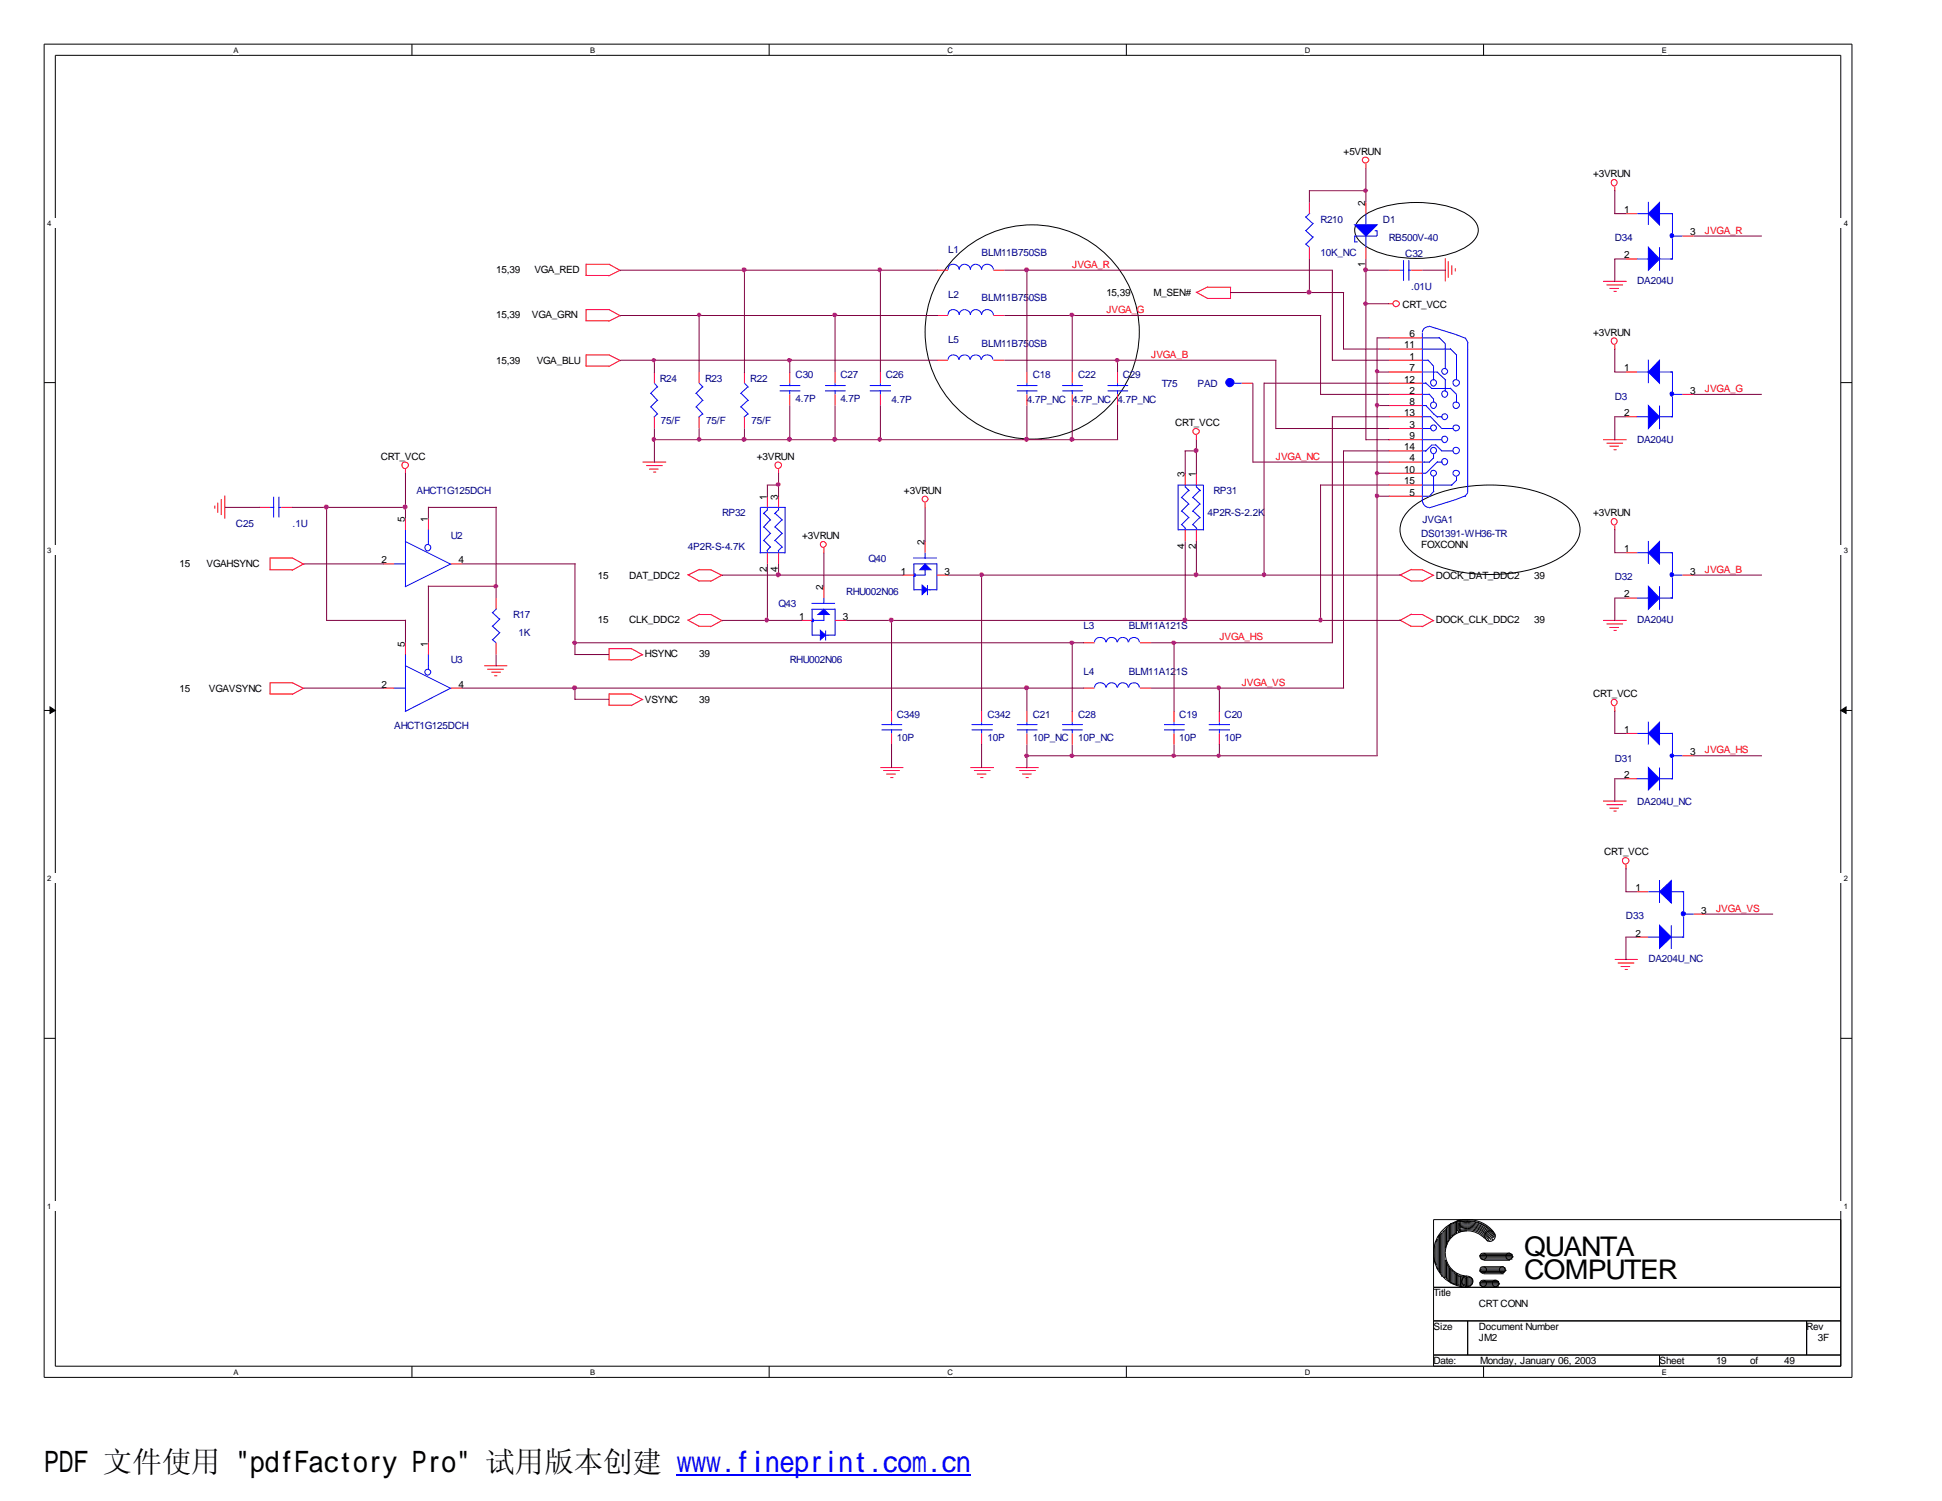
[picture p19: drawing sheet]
<svg xmlns="http://www.w3.org/2000/svg" width="279mm" height="216mm" viewBox="0 0 279 216" stroke-linecap="round" stroke-linejoin="round" font-family="sans-serif">
<defs><g id="words">
<text font-size="4.2" x="6.3" y="211.7">PDF 文件使用 &quot;pdfFactory Pro&quot; 试用版本创建 www.fineprint.com.cn</text>
<g font-size="3.9">
<text x="219.3" y="180.6">QUANTA</text>
<text x="219.3" y="184">COMPUTER</text>
</g>
<g font-size="1.4">
<text x="193.3" y="22.3">+5VRUN</text>
<text x="196.4" y="29.6" transform="rotate(-90 196.4 29.6)">2</text>
<text x="229.2" y="25.5">+3VRUN</text>
<text x="233.7" y="30.6">1</text>
<text x="243.2" y="33.9">3</text>
<text x="71.4" y="39.3">15,39</text>
<text x="76.9" y="39.3">VGA_RED</text>
<text x="196.4" y="38.4" transform="rotate(-90 196.4 38.4)">1</text>
<text x="233.7" y="37.2">2</text>
<text x="71.4" y="45.8">15,39</text>
<text x="76.5" y="45.8">VGA_GRN</text>
<text x="159.2" y="42.6">15,39</text>
<text x="165.9" y="42.6">M_SEN#</text>
<text x="201.8" y="44.4">CRT_VCC</text>
<text x="71.4" y="52.3">15,39</text>
<text x="77.2" y="52.3">VGA_BLU</text>
<text x="202" y="50.1">11</text>
<text x="202.8" y="48.5">6</text>
<text x="202.8" y="51.7">1</text>
<text x="202.8" y="53.4">7</text>
<text x="229.2" y="48.3">+3VRUN</text>
<text x="233.7" y="53.4">1</text>
<text x="202" y="55">12</text>
<text x="202" y="59.9">13</text>
<text x="202.8" y="56.6">2</text>
<text x="202.8" y="58.3">8</text>
<text x="233.7" y="59.9">2</text>
<text x="243.2" y="56.6">3</text>
<text x="169.1" y="61.2">CRT_VCC</text>
<text x="202" y="64.8">14</text>
<text x="202.8" y="61.6">3</text>
<text x="202.8" y="63.2">9</text>
<text x="54.8" y="66.1">CRT_VCC</text>
<text x="108.9" y="66.1">+3VRUN</text>
<text x="110.3" y="71.9" transform="rotate(-90 110.3 71.9)">1</text>
<text x="111.9" y="71.9" transform="rotate(-90 111.9 71.9)">3</text>
<text x="130" y="71">+3VRUN</text>
<text x="170.4" y="68.7" transform="rotate(-90 170.4 68.7)">3</text>
<text x="172" y="68.7" transform="rotate(-90 172 68.7)">1</text>
<text x="202" y="68">10</text>
<text x="202" y="69.7">15</text>
<text x="202.8" y="66.4">4</text>
<text x="202.8" y="71.3">5</text>
<text x="58.3" y="75.1" transform="rotate(-90 58.3 75.1)">5</text>
<text x="61.6" y="75.1" transform="rotate(-90 61.6 75.1)">1</text>
<text x="115.4" y="77.5">+3VRUN</text>
<text x="229.2" y="74.3">+3VRUN</text>
<text x="25.8" y="81.5">15</text>
<text x="29.7" y="81.5">VGAHSYNC</text>
<text x="54.9" y="81">2</text>
<text x="66" y="81">4</text>
<text x="86" y="83.2">15</text>
<text x="90.5" y="83.2">DAT_DDC2</text>
<text x="110.3" y="82.3" transform="rotate(-90 110.3 82.3)">2</text>
<text x="111.9" y="82.3" transform="rotate(-90 111.9 82.3)">4</text>
<text x="129.6" y="82.6">1</text>
<text x="133" y="78.4" transform="rotate(-90 133 78.4)">2</text>
<text x="135.9" y="82.6">3</text>
<text x="170.4" y="79" transform="rotate(-90 170.4 79)">4</text>
<text x="172" y="79" transform="rotate(-90 172 79)">2</text>
<text x="204.5" y="78.8">FOXCONN</text>
<text x="206.6" y="83.2">DOCK_DAT_DDC2</text>
<text x="220.7" y="83.2">39</text>
<text x="233.7" y="79.4">1</text>
<text x="243.2" y="82.6">3</text>
<text x="86" y="89.7">15</text>
<text x="90.5" y="89.7">CLK_DDC2</text>
<text x="115" y="89.2">1</text>
<text x="118.4" y="84.9" transform="rotate(-90 118.4 84.9)">2</text>
<text x="121.2" y="89.2">3</text>
<text x="206.6" y="89.7">DOCK_CLK_DDC2</text>
<text x="220.7" y="89.7">39</text>
<text x="233.7" y="85.9">2</text>
<text x="58.3" y="93" transform="rotate(-90 58.3 93)">5</text>
<text x="61.6" y="93" transform="rotate(-90 61.6 93)">1</text>
<text x="92.8" y="94.6">HSYNC</text>
<text x="100.6" y="94.6">39</text>
<text x="25.8" y="99.5">15</text>
<text x="30.1" y="99.5">VGAVSYNC</text>
<text x="54.9" y="98.9">2</text>
<text x="66" y="98.9">4</text>
<text x="92.8" y="101.1">VSYNC</text>
<text x="100.6" y="101.1">39</text>
<text x="229.2" y="100.2">CRT_VCC</text>
<text x="233.7" y="105.4">1</text>
<text x="233.7" y="111.9">2</text>
<text x="243.2" y="108.6">3</text>
<text x="230.8" y="123">CRT_VCC</text>
<text x="235.3" y="128.2">1</text>
<text x="244.8" y="131.4">3</text>
<text x="235.3" y="134.7">2</text>
<text x="206.2" y="186.4">Title</text>
<text x="206.2" y="191.3">Size</text>
<text x="212.8" y="188">CRT CONN</text>
<text x="212.8" y="191.3">Document Number</text>
<text x="259.9" y="191.3">Rev</text>
<text x="206.2" y="196.2">Date:</text>
<text x="212.8" y="193">JM2</text>
<text x="212.9" y="196.2">Monday, January 06, 2003</text>
<text x="238.8" y="196.2">Sheet</text>
<text x="246.9" y="196.2">19</text>
<text x="251.8" y="196.2">of</text>
<text x="256.7" y="196.2">49</text>
<text x="261.5" y="193">3F</text>
</g>
<g font-size="1.4" fill="#000080">
<text x="190" y="32">R210</text>
<text x="199" y="32">D1</text>
<text x="199.8" y="34.6">RB500V-40</text>
<text x="232.3" y="34.7">D34</text>
<text x="136.4" y="36.4">L1</text>
<text x="141.2" y="36.8">BLM11B750SB</text>
<text x="190" y="36.8">10K_NC</text>
<text x="202.2" y="37">C32</text>
<text x="203" y="41.7">.01U</text>
<text x="235.5" y="40.9">DA204U</text>
<text x="136.4" y="42.8">L2</text>
<text x="141.2" y="43.3">BLM11B750SB</text>
<text x="136.4" y="49.4">L5</text>
<text x="141.2" y="49.9">BLM11B750SB</text>
<text x="94.9" y="54.9">R24</text>
<text x="101.4" y="54.9">R23</text>
<text x="107.9" y="54.9">R22</text>
<text x="114.5" y="54.4">C30</text>
<text x="114.5" y="57.8">4.7P</text>
<text x="120.9" y="54.4">C27</text>
<text x="120.9" y="57.8">4.7P</text>
<text x="127.4" y="54.4">C26</text>
<text x="128.3" y="58">4.7P</text>
<text x="147.7" y="58">4.7P_NC 4.7P_NC 4.7P_NC</text>
<text x="148.6" y="54.4">C18</text>
<text x="155.1" y="54.4">C22</text>
<text x="161.5" y="54.4">C29</text>
<text x="167.1" y="55.7">T75</text>
<text x="172.3" y="55.7">PAD</text>
<text x="232.3" y="57.5">D3</text>
<text x="95.1" y="61">75/F</text>
<text x="101.6" y="61">75/F</text>
<text x="108.1" y="61">75/F</text>
<text x="235.5" y="63.7">DA204U</text>
<text x="59.9" y="71">AHCT1G125DCH</text>
<text x="174.6" y="71">RP31</text>
<text x="34" y="75.9">C25</text>
<text x="42.1" y="75.9">.1U</text>
<text x="64.9" y="77.5">U2</text>
<text x="103.9" y="74.3">RP32</text>
<text x="173.7" y="74.3">4P2R-S-2.2K</text>
<text x="204.5" y="77.2">DS01391-WH36-TR</text>
<text x="204.6" y="75.3">JVGA1</text>
<text x="99" y="79.2">4P2R-S-4.7K</text>
<text x="125" y="80.8">Q40</text>
<text x="232.3" y="83.5">D32</text>
<text x="73.8" y="88.9">R17</text>
<text x="112" y="87.3">Q43</text>
<text x="121.8" y="85.6">RHU002N06</text>
<text x="235.5" y="89.7">DA204U</text>
<text x="64.9" y="95.4">U3</text>
<text x="74.6" y="91.5">1K</text>
<text x="113.6" y="95.4">RHU002N06</text>
<text x="155.9" y="90.5">L3</text>
<text x="162.4" y="90.5">BLM11A121S</text>
<text x="155.9" y="97">L4</text>
<text x="162.4" y="97">BLM11A121S</text>
<text x="56.7" y="104.8">AHCT1G125DCH</text>
<text x="129" y="103.2">C349</text>
<text x="129" y="106.6">10P</text>
<text x="142.1" y="103.2">C342</text>
<text x="142.1" y="106.6">10P</text>
<text x="148.6" y="103.2">C21</text>
<text x="148.6" y="106.6">10P_NC</text>
<text x="155.1" y="103.2">C28</text>
<text x="155.1" y="106.6">10P_NC</text>
<text x="169.7" y="103.2">C19</text>
<text x="169.7" y="106.6">10P</text>
<text x="176.2" y="103.2">C20</text>
<text x="176.2" y="106.6">10P</text>
<text x="232.3" y="109.6">D31</text>
<text x="235.5" y="115.7">DA204U_NC</text>
<text x="233.9" y="132.2">D33</text>
<text x="237.2" y="138.4">DA204U_NC</text>
</g>
<g font-size="1.4" fill="#f00">
<text x="245.3" y="33.6">JVGA_R</text>
<text x="154.3" y="38.5">JVGA_R</text>
<text x="159.2" y="45">JVGA_G</text>
<text x="165.6" y="51.5">JVGA_B</text>
<text x="245.3" y="56.4">JVGA_G</text>
<text x="183.6" y="66.1">JVGA_NC</text>
<text x="245.3" y="82.4">JVGA_B</text>
<text x="175.4" y="92.1">JVGA_HS</text>
<text x="178.6" y="98.6">JVGA_VS</text>
<text x="245.3" y="108.4">JVGA_HS</text>
<text x="246.9" y="131.1">JVGA_VS</text>
</g>
<g font-size="1.1">
<text x="33.6" y="7.6">A</text>
<text x="84.9" y="7.6">B</text>
<text x="136.3" y="7.6">C</text>
<text x="187.7" y="7.6">D</text>
<text x="239.1" y="7.6">E</text>
<text x="6.8" y="32.5">4</text>
<text x="265.3" y="32.5">4</text>
<text x="6.8" y="79.6">3</text>
<text x="265.3" y="79.6">3</text>
<text x="6.8" y="126.7">2</text>
<text x="265.3" y="126.7">2</text>
<text x="6.8" y="173.9">1</text>
<text x="265.3" y="173.9">1</text>
<text x="33.6" y="197.8">A</text>
<text x="84.9" y="197.8">B</text>
<text x="136.3" y="197.8">C</text>
<text x="187.7" y="197.8">D</text>
<text x="239.1" y="197.8">E</text>
</g>
</g></defs>
<path d="M6.3 6.3h260.1v191.8h-260.1zM8 8h256.8v188.5h-256.8z" fill="none" stroke="#000" stroke-width=".14"/>
<g fill="#fff">
<path d="M33.6 6.5h.8v1.4h-.8z"/>
<path d="M33.6 196.7h.8v1.3h-.8z"/>
</g>
<path d="M59.3 6.3v1.7M59.3 196.5v1.6" fill="none" stroke="#000" stroke-width=".14"/>
<g fill="#fff">
<path d="M84.9 6.5h.8v1.4h-.8z"/>
<path d="M84.9 196.7h.8v1.3h-.8z"/>
</g>
<path d="M110.7 6.3v1.7M110.7 196.5v1.6" fill="none" stroke="#000" stroke-width=".14"/>
<g fill="#fff">
<path d="M136.3 6.5h.8v1.4h-.8z"/>
<path d="M136.3 196.7h.8v1.3h-.8z"/>
</g>
<path d="M162.1 6.3v1.7M162.1 196.5v1.6" fill="none" stroke="#000" stroke-width=".14"/>
<g fill="#fff">
<path d="M187.7 6.5h.8v1.4h-.8z"/>
<path d="M187.7 196.7h.8v1.3h-.8z"/>
</g>
<path d="M213.4 6.3v1.7M213.4 196.5v1.6" fill="none" stroke="#000" stroke-width=".14"/>
<g fill="#fff">
<path d="M239.1 6.5h.8v1.4h-.8z"/>
<path d="M239.1 196.7h.8v1.3h-.8z"/>
<path d="M6.8 31.4h259.1v1.4h-259.1z"/>
<path d="M6.8 78.5h259.1v1.3h-259.1z"/>
</g>
<path d="M6.3 55h1.7M264.8 55h1.6" fill="none" stroke="#000" stroke-width=".14"/>
<path d="M6.8 125.6h259.1v1.4h-259.1z" fill="#fff"/>
<path d="M6.3 102.2h1.7M264.8 102.2h1.6" fill="none" stroke="#000" stroke-width=".14"/>
<g fill="#000" stroke="#000" stroke-width=".14">
<path d="M7.2 101.7l.8 .5-.8 .4z" fill-rule="evenodd"/>
<path d="M264.8 102.2l.8-.5v.9z" fill-rule="evenodd"/>
</g>
<path d="M6.8 172.8h259.1v1.4h-259.1z" fill="#fff"/>
<g fill="none" stroke="#000" stroke-width=".14">
<path d="M195.7 31.4a10.2 10.2 0 0 1 5.5-2.1 16.8 16.8 0 0 1 9.3 1.2 3.5 3.5 0 0 1 2.2 2.6 2.83 2.83 0 0 1-1.4 2.2 14.9 14.9 0 0 1-10.1 1.7 10.1 10.1 0 0 1-5.5-2.2 2.14 2.14 0 0 1 0-3.4zM202.9 73.2a14.7 14.7 0 0 1 8.3-3.2 22.5 22.5 0 0 1 12.8 1.9 6.3 6.3 0 0 1 3.2 3.5 3.7 3.7 0 0 1-1.4 3.8 16.6 16.6 0 0 1-9.8 3.4 21.2 21.2 0 0 1-11.3-2.2 6.3 6.3 0 0 1-3.2-3.4 3.8 3.8 0 0 1 1.4-3.8zM6.3 149.4h1.7M264.8 149.4h1.6M206.2 175.4h58.6v21.1h-58.6zM206.4 179.2v2.3M206.6 178.6v3.3M206.8 178.3v4.2M206.8 178.2l-.2 .4M206.9 177.9v4.6M207.1 177.6v5.4M207.2 177.5l-.3 .5"/>
<path d="M207.3 177.5v5.5M207.4 177.4v6.2M207.5 177.3l-.2 .2M207.6 177.1v6.5M207.8 177v6.8M207.9 177l-.3 .2M207.9 176.7v2.9M208.1 176.6v2.4M208.2 176.5v2.2M208.2 178.9l-.3 .6M208.3 176.4l-.2 .3M208.4 176.3v2.2"/>
<path d="M208.4 178.4l-.2 .2M208.5 176.2v2M208.6 176.1l-.2 .3M208.7 175.9v2.1M208.7 176h.3M208.8 177.9l-.3 .2M208.9 176v1.9M209 175.9v1.7M209.1 177.5l-.2 .3M209.2 175.9v1.7M209.3 175.8l-.3 .2M209.4 175.8v1.6"/>
<path d="M209.5 177.3l-.3 .2M209.5 175.7v1.8M209.6 177l.3 .2M209.7 175.6v1.4M209.8 176.7a4.1 4.1 0 0 1 4.5 1.5M209.8 176.5a4.1 4.1 0 0 1 4.7 1.9M209.8 176.4a4.4 4.4 0 0 1 5 2M209.8 176.2a4.5 4.5 0 0 1 5 1.9M209.8 176a4.6 4.6 0 0 1 5.2 2.1M209.9 177a3.6 3.6 0 0 1 4.1 1.6M209.9 176.9a3.8 3.8 0 0 1 4.4 1.7M209.9 175.8l1.2-.2a4.8 4.8 0 0 1 4 2.1"/>
<path d="M209.9 175.6v1.7M210 175.8l1.1-.1a4.5 4.5 0 0 1 4 2.2M210 175.5l-.3 .2M210.1 175.6v1.4M211.1 175.4a4.7 4.7 0 0 1 3.8 1.8M211.1 175.4a4.9 4.9 0 0 0-4.9 4.9 4.9 4.9 0 0 0 4.9 4.9M211.1 177a3.4 3.4 0 0 1 2.5 1.1M211.1 177a3.3 3.3 0 0 0-3.2 3.3 3.3 3.3 0 0 0 3.2 3.3M211.1 175.4h-.4a1.71 1.71 0 0 0-1.3 .5M211.1 177l-1.1 .2M206.2 185.2h58.6M206.2 190h58.6"/>
<path d="M206.2 194.9h58.6M206.4 181.4l.3 .5M206.8 182.4l.2 .2M207.1 182.9l.2 .2M207.8 183.7h.2M207.9 181.2v2.5M207.9 181.3l.3 .4M208.1 181.6v2.3M208.1 183.8l.2 .3M208.2 181.8v2.2M208.2 181.9l.2 .4M208.4 184.1l.2 .3"/>
<path d="M208.4 182.2v2M208.5 182.3v2M208.5 182.4l.3 .2M208.7 184.5h.3M208.7 182.5v2.1M208.9 182.7l.2 .3M208.9 182.6v1.9M209 184.7h.3M209 182.9v1.8M209.2 183l.3 .3M209.2 183v1.7M209.4 183.2v1.5"/>
<path d="M209.4 184.7l.2 .2M209.5 183.1v1.7M209.5 183.2l.3 .3M209.7 184.8h.3M209.7 183.4v1.5M209.9 183.4v1.4M209.9 183.6h.5M210 185h.3M210.1 184.8h.1M210.1 183.6v1.3M210.1 183.5v1.3M210.3 183.6v1.5"/>
<path d="M210.5 183.6v1.5M210.6 183.5l-.5 1.5M210.7 183.5v1.3M210.7 183.6l.2 .3M210.7 184.7l-.2 .3M210.8 185h.3M210.8 183.8v1.3M211 183.7h.2M211 183.6v1.4M211.2 183.7v1.4M211.2 190v4.9M211.2 185h.2"/>
<path d="M211.3 183.7h.3M211.3 183.6v1.4M211.5 183.7v1.4M211.7 183.7v1.1M211.7 183.8l.2 .3M211.8 184.7l-.3 .3M211.8 184v.7M212.9 180.6h4.6M212.9 182.9h3.6M212.9 184.5h2.7M212.9 184.8h2.7M212.9 180.6v.2"/>
<path d="M212.9 184.5v.2M212.9 180.8h4.9M212.9 182.7h3.8M212.9 182.9l.5 .2M212.9 184.7h2.9M212.9 184.8l.5 .3M213 180.9h4.5M213 182.5h3.5M213.1 180.4h4.5M213.1 180.9l.3 .3M213.1 182.4h3.5M213.1 182.5l-.2 .3"/>
<path d="M213.1 184.3h2.5M213.3 181.1h4.3M213.3 183h3.1M213.3 185h2.3M213.4 184.1h1.9M213.4 183.2h2.9M213.4 182.2h2.9M213.4 181.3h3.9M213.4 180.3h3.9M215.6 184.3v.3M215.7 184.7l-.2 .2M216.5 182.4v.2"/>
<path d="M216.7 182.7l-.3 .3M217.5 180.4v.3M217.7 180.8l-.3 .2M238.8 194.9v1.6M259.9 190v4.9"/>
<circle cx="148.5" cy="47.7" r="15.4"/>
<circle cx="214.4" cy="177.8" r=".75"/>
<circle cx="211.1" cy="184.3" r=".79"/>
<circle cx="213.4" cy="182.7" r=".48"/>
<circle cx="213.4" cy="180.7" r=".48"/>
<circle cx="213.4" cy="184.6" r=".48"/>
<circle cx="215.2" cy="184.6" r=".48"/>
<circle cx="216.1" cy="182.7" r=".45"/>
<circle cx="217.1" cy="180.7" r=".48"/>
</g>
<g fill="none" stroke="#f00" stroke-width=".14">
<path d="M84.2 39.6h3.4M84.3 37.9v1.7M84.3 38h3.4M87.6 38l1.7 .9M89.2 38.9l-1.7 .8M134.8 38.9h1.6M142.9 38.9h1.6M188.4 29.1v1.6M188.4 35.6v1.7M196.5 23.5v.8M196.5 29.1v1.6M196.5 35.6v1.7"/>
<path d="M199.8 38.9h1.6M203 38.9h1.6M207.9 37.2v3.3M208.4 37.6v2.4M208.9 38.2v1.3M209.4 38.6v.4M232.3 26.8v.7M233.9 37.3h1.6M233.9 30.7h1.6M242.1 34h1.6M84.2 52.7h3.4M84.2 46.1h3.4"/>
<path d="M84.3 51.1h3.4M84.3 44.4v1.7M84.3 51v1.7M84.3 44.5h3.4M87.6 51.1l1.7 .8M87.6 44.5l1.7 1M89.2 51.8l-1.7 .9M89.2 45.4l-1.7 .8M94.1 53.5v1.6M94.1 59.9v1.7M100.6 53.5v1.6M100.6 59.9v1.7"/>
<path d="M107.1 53.5v1.6M107.1 59.9v1.7M113.6 53.5v1.6M113.6 56.7v1.6M120.1 53.5v1.6M120.1 56.7v1.6M126.7 53.5v1.6M126.7 56.7v1.6M134.8 51.8h1.6M134.8 45.4h1.6M142.9 51.8h1.6M142.9 45.4h1.6"/>
<path d="M147.7 53.5v1.6M147.7 56.7v1.6M154.3 53.5v1.6M154.3 56.7v1.6M160.8 53.5v1.6M160.8 56.7v1.6M172 42l1.7 .9M173.7 42.9h3.3M173.7 41.3h3.4M173.8 41.2l-1.7 .9M177 41.3v1.7M178.6 55.1h1.7"/>
<path d="M199.7 43.7h.7M199.8 48.6h4.8M199.8 50.2h4.8M199.8 51.8h4.8M199.8 53.5h4.8M199.8 55.1h4.8M199.8 56.7h4.8M199.8 58.3h4.8M199.8 59.9h4.8M230.6 40.5h3.4M231.1 41h2.4M231.6 41.5h1.3"/>
<path d="M232.2 41.9h.4M232.3 49.6v.7M233.9 53.5h1.6M233.9 59.9h1.6M242.1 56.7h1.6M30.9 72.7v.5M31.3 72.3v1.4M31.8 71.8v2.3M32.3 71.3v3.3M37.3 73h1.6M40.5 73h1.6M58.3 67.5v.7"/>
<path d="M58.3 74.6v1.6M61.6 74.6v1.6M92.5 66.5h3.3M93 67h2.3M93.4 67.5h1.3M94 67.9h.4M110.4 71.4v1.6M110.4 79.5v1.6M112 67.5v.7M112 71.4v1.6M112 79.5v1.6M118.5 78.8v.8"/>
<path d="M133.1 72.3v.8M133.1 77.9v1.6M170.5 68.1v1.7M170.5 76.2v1.7M172.1 62.6v.7M172.1 68.1v1.7M172.1 76.2v1.7M199.8 66.5h4.8M199.8 63.2h4.8M199.8 61.6h4.8M199.8 64.9h4.8M199.8 68.1h4.8"/>
<path d="M199.8 69.8h4.8M199.8 71.4h4.8M230.6 63.2h3.4M231.1 63.8h2.4M231.6 64.2h1.3M232.2 64.7h.4M232.3 75.6v.7M233.9 79.5h1.6M38.8 82h3.3M38.8 99.8h3.3M38.9 80.3h3.3M38.9 80.2v1.8"/>
<path d="M38.9 98.1v1.7M38.9 98.2h3.3M42.1 80.3l1.7 .9M42.1 98.2l1.7 .9M43.7 81.1l-1.7 .9M43.7 99l-1.7 .9M55.1 81.1h1.6M55.1 99h1.6M58.3 92.5v1.6M61.6 92.5v1.6M64.9 81.1h1.6M64.9 99h1.6"/>
<path d="M69.7 95.8h3.3M70.1 96.3h2.4M70.7 96.7h1.4M71.1 97.2h.4M71.4 86v1.6M71.4 92.5v1.6M87.5 94.9h3.3M87.6 93.3h3.3M87.6 93.2v1.7M87.6 99.7v1.7M87.6 99.8h3.3M90.8 93.3l1.7 .9"/>
<path d="M90.8 99.8l1.7 .9M92.5 94.1l-1.7 .9M98.9 82.6l1.7 1M98.9 89.2l1.7 .9M100.5 83.6h1.8M100.5 90.1h1.8M100.6 82h1.8M100.6 88.4h1.8M100.7 81.9l-1.7 .8M100.7 88.3l-1.7 .9M102.3 82l1.7 .8M102.3 88.4l1.7 .9"/>
<path d="M103.9 82.7l-1.7 1M103.9 89.2l-1.7 1M115.2 89.2h1.6M118.5 84.3v1.7M120.1 89.2h1.7M129.9 82.7h1.6M134.8 82.7h1.6M155.9 92.5h1.6M155.9 99h1.6M164 92.5h1.6M164 99h1.6M201.3 82.6l1.7 1"/>
<path d="M201.3 89.2l1.7 .9M202.9 83.6h1.7M202.9 90.1h1.7M203 82h1.7M203 88.4h1.7M203.1 81.9l-1.7 .8M203.1 88.3l-1.7 .9M204.6 82l1.7 .8M204.6 88.4l1.7 .9M206.2 82.7l-1.6 1M206.2 89.2l-1.6 1M230.6 89.2h3.4"/>
<path d="M231.1 89.7h2.4M231.6 90.3h1.3M232.2 90.7h.4M233.9 86h1.6M242.1 82.7h1.6M87.5 101.4h3.3M92.5 100.6l-1.7 .9M126.7 110.4h3.3M127.1 110.8h2.4M127.5 111.3h1.4M128.1 111.8h.4M128.3 102.3v1.6"/>
<path d="M128.3 105.5v1.6M139.6 110.4h3.4M140.1 110.8h2.4M140.5 111.3h1.4M141.1 111.8h.4M141.2 102.3v1.6M141.2 105.5v1.6M146.1 110.4h3.3M146.6 110.8h2.4M147.1 111.3h1.3M147.6 111.8h.4M147.7 102.3v1.6"/>
<path d="M147.7 105.5v1.6M154.3 102.3v1.6M154.3 105.5v1.6M168.9 102.3v1.6M168.9 105.5v1.6M175.4 102.3v1.6M175.4 105.5v1.6M230.6 115.2h3.4M231.1 115.7h2.4M231.6 116.2h1.3M232.2 116.7h.4M232.3 101.6v.8"/>
<path d="M233.9 112h1.6M233.9 105.5h1.6M242.1 108.7h1.6M232.3 138h3.3M232.7 138.5h2.4M233.2 139h1.3M233.8 139.4h.4M233.9 124.4v.7M235.5 134.8h1.7M235.5 128.3h1.7M243.7 131.5h1.6"/>
<circle cx="196.5" cy="23" r=".45"/>
<circle cx="232.2" cy="26.3" r=".45"/>
<circle cx="200.9" cy="43.7" r=".45"/>
<circle cx="232.2" cy="49.1" r=".45"/>
<circle cx="58.3" cy="66.9" r=".48"/>
<circle cx="112" cy="66.9" r=".48"/>
<circle cx="118.4" cy="78.3" r=".42"/>
<circle cx="133.1" cy="71.8" r=".42"/>
<circle cx="172.1" cy="62.1" r=".45"/>
<circle cx="232.2" cy="75" r=".45"/>
<circle cx="232.2" cy="101" r=".45"/>
<circle cx="233.9" cy="123.8" r=".48"/>
</g>
<g fill="none" stroke="#00f" stroke-width=".14">
<path d="M136.4 38.8a.81 .81 0 0 1 .8-.8 .81 .81 0 0 1 .8 .8 .81 .81 0 0 1 .8-.8 .81 .81 0 0 1 .8 .8 .81 .81 0 0 1 .8-.8 .81 .81 0 0 1 .8 .8 .85 .85 0 0 1 .9-.8 .85 .85 0 0 1 .8 .8M187.8 35.1l.6 .5M187.8 33.1l1.1 1M187.8 31.2l1.1 1M188.5 30.6l-.6 .6M189 34l-1.1 1.1M189 32.1l-1.1 1.1M194.9 34v.9M194.9 34.8h.4M196.5 30.7v1.7M196.5 34v1.6M197.8 33.2h.3"/>
<path d="M198.1 33.1v.9h-3.3M201.4 38.9h.6M201.9 37.4v3M202.6 38.9h.4M202.7 37.4v3M235.5 37.3h1.7M235.5 30.7h1.7M237.2 29v3.3M238.8 35.6v3.3M238.8 30.7h1.8M238.8 37.3h1.8M240.6 30.6v3"/>
<path d="M240.6 34.3v3M240.8 34h1.3M93.6 56.6l1.1 1.1M93.6 58.5l1.1 1.1M94.1 55.1l.6 .6M94.6 55.6l-1 1M94.6 57.6l-1 1M94.6 59.5l-.5 .5M100.2 56.6l1 1.1M100.2 58.5l1 1.1M100.6 55.1l.6 .6M101.1 55.6l-1 1"/>
<path d="M101.1 57.6l-1 1M101.1 59.5l-.6 .5M106.6 56.6l1.1 1.1M106.6 58.5l1.1 1.1M107.1 55.1l.6 .6M107.6 55.6l-1.1 1M107.6 57.6l-1.1 1M107.6 59.5l-.6 .5M112.2 56.2h2.9M112.2 55.5h2.9M113.6 55.1v.4M113.6 56.1v.6"/>
<path d="M118.7 56.2h3M118.7 55.5h3M120.1 55.1v.4M120.1 56.1v.6M125.1 56.2h3.1M125.1 55.5h3.1M126.7 55.1v.4M126.7 56.1v.6M136.4 51.7a.77 .77 0 0 1 .8-.6 .77 .77 0 0 1 .7 .6M136.4 45.3a.81 .81 0 0 1 .8-.8 .81 .81 0 0 1 .8 .8 .81 .81 0 0 1 .8-.8 .81 .81 0 0 1 .8 .8 .81 .81 0 0 1 .8-.8 .81 .81 0 0 1 .8 .8 .85 .85 0 0 1 .9-.8 .85 .85 0 0 1 .8 .8M138 51.7a.77 .77 0 0 1 .8-.6 .77 .77 0 0 1 .7 .6M139.6 51.7a.77 .77 0 0 1 .8-.6 .77 .77 0 0 1 .7 .6"/>
<path d="M141.2 51.7a.82 .82 0 0 1 .8-.6 .82 .82 0 0 1 .8 .6M146.3 56.2h3M146.3 55.5h3M147.7 55.1v.4M147.7 56.1v.6M152.8 56.2h3M152.8 55.5h3M154.3 55.1v.4M154.3 56.1v.6M159.3 56.2h3M159.3 55.5h3M160.8 55.1v.4"/>
<path d="M160.8 56.1v.6M177.5 55.1h1.1M204.6 59.9h1.2M204.6 50.2h4.1M204.6 51.8h.9M204.6 56.7h1.1M204.6 47.9v24.2M204.6 53.5h2.2M204.6 55.1h.6M204.6 58.3h.6M204.6 48.6h2.6M205.1 55l.9 .9"/>
<path d="M205.1 58.3l1.2 1.3M205.4 51.7l.8 1v2M205.6 47a.87 .87 0 0 0-1 .8M205.6 46.9l3.8 1.2 1.5 .6M205.6 56.6l.6 .8M205.7 59.9l1.7 1.7h1.7M205.9 55.9h2.8M206.2 59.5l.6 .5M206.2 57.3v.5M206.8 53.5l1.2 1.2M206.8 59.9h.7M207 48.5l.9 .9v3.7"/>
<path d="M207.9 54.6v1.7M208.6 55.8l.9 .9v1.2M208.6 50.1l.9 1M209.5 51v3.6M210.8 48.6l.4 .8M211.2 49.3v21.6l-.5 .6M235.5 59.9h1.7M235.5 53.5h1.7M237.2 51.7v3.4M238.8 53.5h1.8M238.8 59.9h1.8M238.8 58.3v3.4"/>
<path d="M240.6 53.4v3M240.6 57.1v2.9M240.8 56.7h1.3M38.9 73h.6M39.4 71.5v2.9M40 73h.5M40.1 71.5v2.9M58.3 76.1v8.2M58.3 77.9l6.6 3.3M61.6 76.1v2.2M109.3 79.5h3.6M109.9 73.8l1 1"/>
<path d="M109.9 75.8l1 1M109.9 77.7l1 1M110.4 73.3l-.6 .6M110.4 73v.4M110.4 79.2v.4M110.8 74.8l-1 1.1M110.8 76.7l-1 1.1M110.8 78.7l-.5 .5M111.5 73.8l1.1 1M111.5 75.8l1.1 1M111.5 77.7l1.1 1M112 73.3l-.6 .6"/>
<path d="M112 73v.4M112 79.2v.4M112.5 74.8l-1.1 1.1M112.5 76.7l-1.1 1.1M112.5 78.7l-.6 .5M112.9 73v6.6M113 73h-3.6v6.6M133.1 79.5v.8M169.4 69.8h3.7v6.5M169.5 69.8v6.5M169.5 76.2h3.7M170 71.5l1.1 1.1"/>
<path d="M170 73.5l1.1 1M170 75.4l.6 .6M170.5 70l.6 .6M170.5 69.8v.3M170.5 75.9v.4M171 70.5l-1.1 1.1M171 72.5l-1.1 1.1M171 74.4l-1.1 1.1M171.6 71.5l1.1 1.1M171.6 73.5l1.1 1M171.6 75.4l.6 .6M172.1 70l.6 .6"/>
<path d="M172.1 69.8v.3M172.1 75.9v.4M172.6 70.5l-1.1 1.1M172.6 72.5l-1.1 1.1M172.6 74.4l-1.1 1.1M204.6 63.2h2.8M204.6 71.9a1.03 1.03 0 0 0 1 1.1M204.6 61.6h1.3M204.6 66.5h1.1M204.6 64.9h.6M204.6 69.8h4.4M205.9 64h.7"/>
<path d="M206 64l-.9 .9M206.2 65.4v.6M206.2 68.5v2.2M206.2 65.9l-.6 .6M206.3 70.6l-.6 .8h-1.1M206.5 63.9l.9 1M206.8 66.5h.7M206.8 66.4l-1.7 1.7h-.5M207.3 64.9h1.7M209.5 68.6v.6M209.5 69.1l-.7 .7M210.9 71.3l-1.5 .6-3.8 1.2"/>
<path d="M235.5 79.5h1.7M237.2 77.8v3.3M238.8 79.5h1.8M240.6 79.4v3M56.6 81.1h1.7M56.6 99h1.7M58.3 94.1v8.2M58.3 95.8l6.6 3.3M61.6 94.1v2.2M64.9 81.1l-6.6 3.3M64.9 99l-6.6 3.4M70.8 91.9l.6 .6"/>
<path d="M70.8 90l1.1 1M70.8 88.1l1.1 1M71.5 87.5l-.6 .6M72 90.9l-1.1 1.1M72 89l-1.1 1.1M116.8 87.6h3.3M116.8 86.8h3.3M116.8 89.4h.2M116.8 87.6v3.8M116.8 89.2h1.8M116.8 91.4h1.3M116.8 89.1h.3"/>
<path d="M117 89.1v.4M118.5 86v.9M118.5 88.3v.9M118.8 91.4h1.3M118.8 90.7v1.4M120.1 87.5v3.9M131.4 81.1h3.4M131.4 80.3h3.4M131.4 82.9h.3M131.5 82.7h1.7M131.5 81.1v3.8M131.5 84.8h1.3"/>
<path d="M131.5 82.5h.2M131.7 82.5v.5M133.1 81.9v.8M133.4 84.8h1.4M133.4 84.2v1.4M134.8 81v3.9M157.5 92.4a.82 .82 0 0 1 .8-.7 .82 .82 0 0 1 .8 .7M157.5 98.9a.82 .82 0 0 1 .8-.7 .82 .82 0 0 1 .8 .7M159.2 92.4a.77 .77 0 0 1 .7-.7 .77 .77 0 0 1 .8 .7M159.2 98.9a.77 .77 0 0 1 .7-.7 .77 .77 0 0 1 .8 .7M160.8 92.4a.77 .77 0 0 1 .7-.7 .77 .77 0 0 1 .8 .7M160.8 98.9a.77 .77 0 0 1 .7-.7 .77 .77 0 0 1 .8 .7"/>
<path d="M162.4 92.4a.77 .77 0 0 1 .8-.7 .77 .77 0 0 1 .7 .7M162.4 98.9a.77 .77 0 0 1 .8-.7 .77 .77 0 0 1 .7 .7M235.5 86h1.7M238.8 84.3v3.4M238.8 86h1.8M240.6 83.1v3M240.8 82.7h1.3M126.8 105h3M126.8 104.2h3M128.3 103.9v.4M128.3 104.9v.6M139.8 105h3"/>
<path d="M139.8 104.2h3M141.2 103.9v.4M141.2 104.9v.6M146.3 105h3M146.3 104.2h3M147.7 103.9v.4M147.7 104.9v.6M152.8 105h3M152.8 104.2h3M154.3 103.9v.4M154.3 104.9v.6M167.5 105h2.9"/>
<path d="M167.5 104.2h2.9M168.9 103.9v.4M168.9 104.9v.6M173.9 105h3.1M173.9 104.2h3.1M175.4 103.9v.4M175.4 104.9v.6M235.5 112h1.7M235.5 105.5h1.7M237.2 103.8v3.3M238.8 110.4v3.3M238.8 105.5h1.8"/>
<path d="M238.8 112h1.8M240.6 105.4v3.1M240.6 109.1v3M240.8 108.7h1.3M237.1 134.8h1.7M237.2 128.3h1.6M238.8 126.6v3.3M240.5 128.3h1.7M240.5 133.1v3.4M240.5 134.8h1.7M242.2 128.2v2.9M242.2 131.8v3.1"/>
<path d="M242.5 131.5h1.2"/>
<circle cx="206.2" cy="55.1" r=".45"/>
<circle cx="206.2" cy="58.3" r=".45"/>
<circle cx="207.8" cy="56.7" r=".45"/>
<circle cx="207.9" cy="53.4" r=".42"/>
<circle cx="207.9" cy="59.9" r=".42"/>
<circle cx="209.5" cy="55.1" r=".48"/>
<circle cx="209.5" cy="58.3" r=".48"/>
<circle cx="61.5" cy="78.8" r=".45"/>
<circle cx="206.2" cy="64.8" r=".45"/>
<circle cx="206.2" cy="68.1" r=".42"/>
<circle cx="206.2" cy="61.5" r=".42"/>
<circle cx="207.8" cy="63.2" r=".45"/>
<circle cx="207.8" cy="66.4" r=".45"/>
<circle cx="209.5" cy="64.8" r=".48"/>
<circle cx="209.5" cy="68.1" r=".45"/>
<circle cx="209.5" cy="61.5" r=".45"/>
<circle cx="61.6" cy="96.7" r=".42"/>
</g>
<g fill="#00f" stroke="#00f" stroke-width=".14">
<path d="M238.8 51.8v3.3l-1.6-1.6z" fill-rule="evenodd"/>
<path d="M237.2 58.3l1.6 1.6-1.6 1.7z" fill-rule="evenodd"/>
<path d="M238.8 77.9v3.2l-1.6-1.6z" fill-rule="evenodd"/>
<path d="M237.2 84.3l1.6 1.7-1.6 1.6z" fill-rule="evenodd"/>
<path d="M240.3 108.6l.2-.1 .3 .2-.3 .3-.2-.1z" fill-rule="evenodd"/>
<path d="M238.8 103.9v3.2l-1.6-1.6z" fill-rule="evenodd"/>
<path d="M237.2 110.4l1.6 1.6-1.6 1.6z" fill-rule="evenodd"/>
<path d="M238.8 128.3l1.7-1.6v3.2z" fill-rule="evenodd"/>
<path d="M238.8 133.1l1.7 1.7-1.7 1.6z" fill-rule="evenodd"/>
<path d="M133.1 81.1l.8 .9h-1.6z" fill-rule="evenodd"/>
<path d="M132.7 84.2l.7 .6-.7 .7z" fill-rule="evenodd"/>
<path d="M194.9 32.3h3.2l-1.6 1.7z" fill-rule="evenodd"/>
<path d="M117.7 88.4l.8-.8 .8 .8z" fill-rule="evenodd"/>
<path d="M118 90.7l.8 .7-.8 .6z" fill-rule="evenodd"/>
<path d="M238.8 29.1v3.2l-1.6-1.6z" fill-rule="evenodd"/>
<path d="M237.2 35.6l1.6 1.7-1.6 1.6z" fill-rule="evenodd"/>
<circle cx="240.5" cy="56.7" r=".28"/>
<circle cx="240.5" cy="82.7" r=".28"/>
<circle cx="177" cy="55" r=".59"/>
<circle cx="242.2" cy="131.4" r=".31"/>
<circle cx="240.5" cy="33.9" r=".28"/>
</g>
<g fill="none" stroke="#800040" stroke-width=".14">
<path d="M89.2 38.9h45.7M107.1 38.9v14.7M126.7 38.8v14.7M144.5 38.9h47.3M147.7 38.8v14.7M188.4 27.4h8.2M188.4 27.3v1.8M188.4 37.3v4.9M191.7 38.9v13M196.4 38.9h3.4M196.5 24.2v4.9M196.5 37.3v26"/>
<path d="M204.6 38.9h3.4M232.2 30.7h1.7M232.2 37.3h1.7M232.3 27.3v3.4M232.3 37.3v3.3M243.7 34h9.8M89.2 51.8h45.7M89.2 45.4h45.7M94.1 51.8v1.8M100.6 45.3v8.2M113.6 51.8v1.8M113.6 58.3v5"/>
<path d="M120.1 45.3v8.2M120.1 58.3v5M126.7 58.3v5M144.5 51.8h39.1M144.5 45.4h45.6M147.7 58.3v5M154.3 45.3v8.2M154.3 58.3v5M160.8 51.7v1.8M160.8 58.3v4.9M177 42.1h16.4M180.3 55.1v11.4"/>
<path d="M181.9 55v27.7M181.9 55.1h18M183.6 51.8v9.9M190 56.7h9.9M190 45.4v11.4M191.7 59.9v32.6M191.7 59.9h8.2M191.7 51.8h8.2M193.3 50.2h6.6M193.3 42.1v8.2M196.4 43.7h3.4M198.1 53.5h1.8"/>
<path d="M198.1 48.5v60.2M198.1 58.3h1.8M198.1 48.6h1.8M232.2 59.9h1.7M232.2 53.5h1.7M232.3 50.1v3.4M232.3 59.9v3.4M243.7 56.7h9.8M32.3 73h5M42 73h16.3M47 73v16.3M58.3 68v6.6"/>
<path d="M61.6 73h9.9M61.6 72.9v1.7M71.4 72.9v13.1M94.1 61.6v4.9M94.1 63.2h66.8M100.6 61.6v1.7M107.1 61.6v1.7M110.3 69.8h1.7M110.4 69.8v1.7M112 68.1v3.4M118.5 79.5v4.9M133.1 73v5"/>
<path d="M170.4 64.9h1.7M170.5 64.9v3.3M170.5 77.9v11.4M172.1 63.2v5M172.1 77.8v4.9M180.3 66.5h19.6M183.6 61.6h16.3M190 69.7v19.5M190 69.8h9.9M193.3 64.9h6.6M193.3 64.8v34.2M196.5 63.2h3.4"/>
<path d="M198.1 71.4h1.8M198.1 68.1h1.8M232.2 79.5h1.7M232.3 76.1v3.4M43.7 99h11.5M43.7 81.1h11.5M47 89.2h11.4M58.3 89.2v3.3M61.6 84.3h9.8M61.6 84.2v8.3M66.5 99h89.5M66.5 81.1h16.3"/>
<path d="M71.4 94.1v1.7M82.6 94.1h5M82.7 92.5h73.3M82.7 81v13.1M82.7 98.9v1.7M103.9 89.2h11.4M103.9 82.7h26.1M110.4 81.1v8.2M112 81.1v1.7M121.8 89.2h79.7M128.3 89.2v13.1M136.4 82.7h65.1"/>
<path d="M141.2 82.6v19.7M147.7 98.9v3.4M154.3 92.5v9.9M165.6 99h27.8M165.6 92.5h26.2M168.9 92.5v9.9M175.4 99v3.4M232.2 86h1.7M232.3 86v3.3M243.7 82.7h9.8M82.6 100.6h5M128.3 107v3.4"/>
<path d="M141.2 107v3.4M147.7 107.1v3.4M147.7 108.7h50.5M154.3 107.1v1.7M168.9 107.1v1.7M175.4 107v1.7M232.2 105.5h1.7M232.2 112h1.7M232.3 102.2v3.3M232.3 112v3.3M243.7 108.7h9.8M233.8 128.3h1.7"/>
<path d="M233.8 134.8h1.7M233.9 124.9v3.4M233.9 134.8v3.3M245.3 131.5h9.8"/>
</g>
<g fill="#f0f" stroke="#f0f" stroke-width=".14">
<path d="M93.8 51.7l.3-.1 .2 .2-.2 .3-.2-.1z" fill-rule="evenodd"/>
<path d="M100.4 45.2l.2-.2 .2 .3-.2 .3-.2-.1z" fill-rule="evenodd"/>
<path d="M198 53.2h.3l.1 .2-.3 .3-.2-.3z" fill-rule="evenodd"/>
<path d="M198 67.8l.3 .1 .1 .2-.3 .2-.2-.2z" fill-rule="evenodd"/>
<path d="M175.1 108.6l.2-.1 .3 .2-.3 .3-.1-.1z" fill-rule="evenodd"/>
<circle cx="82.7" cy="92.5" r=".28"/>
<circle cx="154.2" cy="92.5" r=".28"/>
<circle cx="175.3" cy="98.9" r=".28"/>
<circle cx="71.3" cy="84.4" r=".28"/>
<circle cx="168.9" cy="92.5" r=".28"/>
<circle cx="147.7" cy="38.8" r=".31"/>
<circle cx="126.6" cy="38.8" r=".28"/>
<circle cx="154.2" cy="45.3" r=".28"/>
<circle cx="160.8" cy="51.8" r=".28"/>
<circle cx="107" cy="38.8" r=".31"/>
<circle cx="120.1" cy="45.3" r=".28"/>
<circle cx="113.6" cy="51.8" r=".28"/>
<circle cx="196.5" cy="27.5" r=".28"/>
<circle cx="188.3" cy="42" r=".31"/>
<circle cx="112" cy="69.7" r=".28"/>
<circle cx="110.3" cy="89.2" r=".28"/>
<circle cx="112" cy="82.7" r=".31"/>
<circle cx="141.2" cy="82.7" r=".28"/>
<circle cx="196.5" cy="43.7" r=".28"/>
<circle cx="181.8" cy="82.7" r=".28"/>
<circle cx="58.3" cy="72.9" r=".31"/>
<circle cx="46.9" cy="72.9" r=".31"/>
<circle cx="196.5" cy="38.8" r=".31"/>
<circle cx="172.1" cy="64.8" r=".31"/>
<circle cx="94" cy="63.2" r=".28"/>
<circle cx="190" cy="89.2" r=".28"/>
<circle cx="107" cy="63.2" r=".31"/>
<circle cx="120.1" cy="63.2" r=".31"/>
<circle cx="198.1" cy="71.3" r=".28"/>
<circle cx="154.2" cy="108.7" r=".28"/>
<circle cx="82.7" cy="98.9" r=".31"/>
<circle cx="170.5" cy="89.2" r=".31"/>
<circle cx="198.1" cy="58.3" r=".28"/>
<circle cx="113.6" cy="63.2" r=".31"/>
<circle cx="147.7" cy="108.7" r=".28"/>
<circle cx="168.9" cy="108.7" r=".28"/>
<circle cx="126.6" cy="63.2" r=".28"/>
<circle cx="147.7" cy="63.2" r=".31"/>
<circle cx="154.2" cy="63.2" r=".31"/>
<circle cx="100.6" cy="63.2" r=".28"/>
<circle cx="147.7" cy="98.9" r=".31"/>
<circle cx="128.2" cy="89.2" r=".31"/>
<circle cx="172.1" cy="82.7" r=".31"/>
</g>
<path d="M97.4 212.1h42.3" fill="none" stroke="#00f" stroke-width=".17"/>
<use href="#words"/>
</svg>
